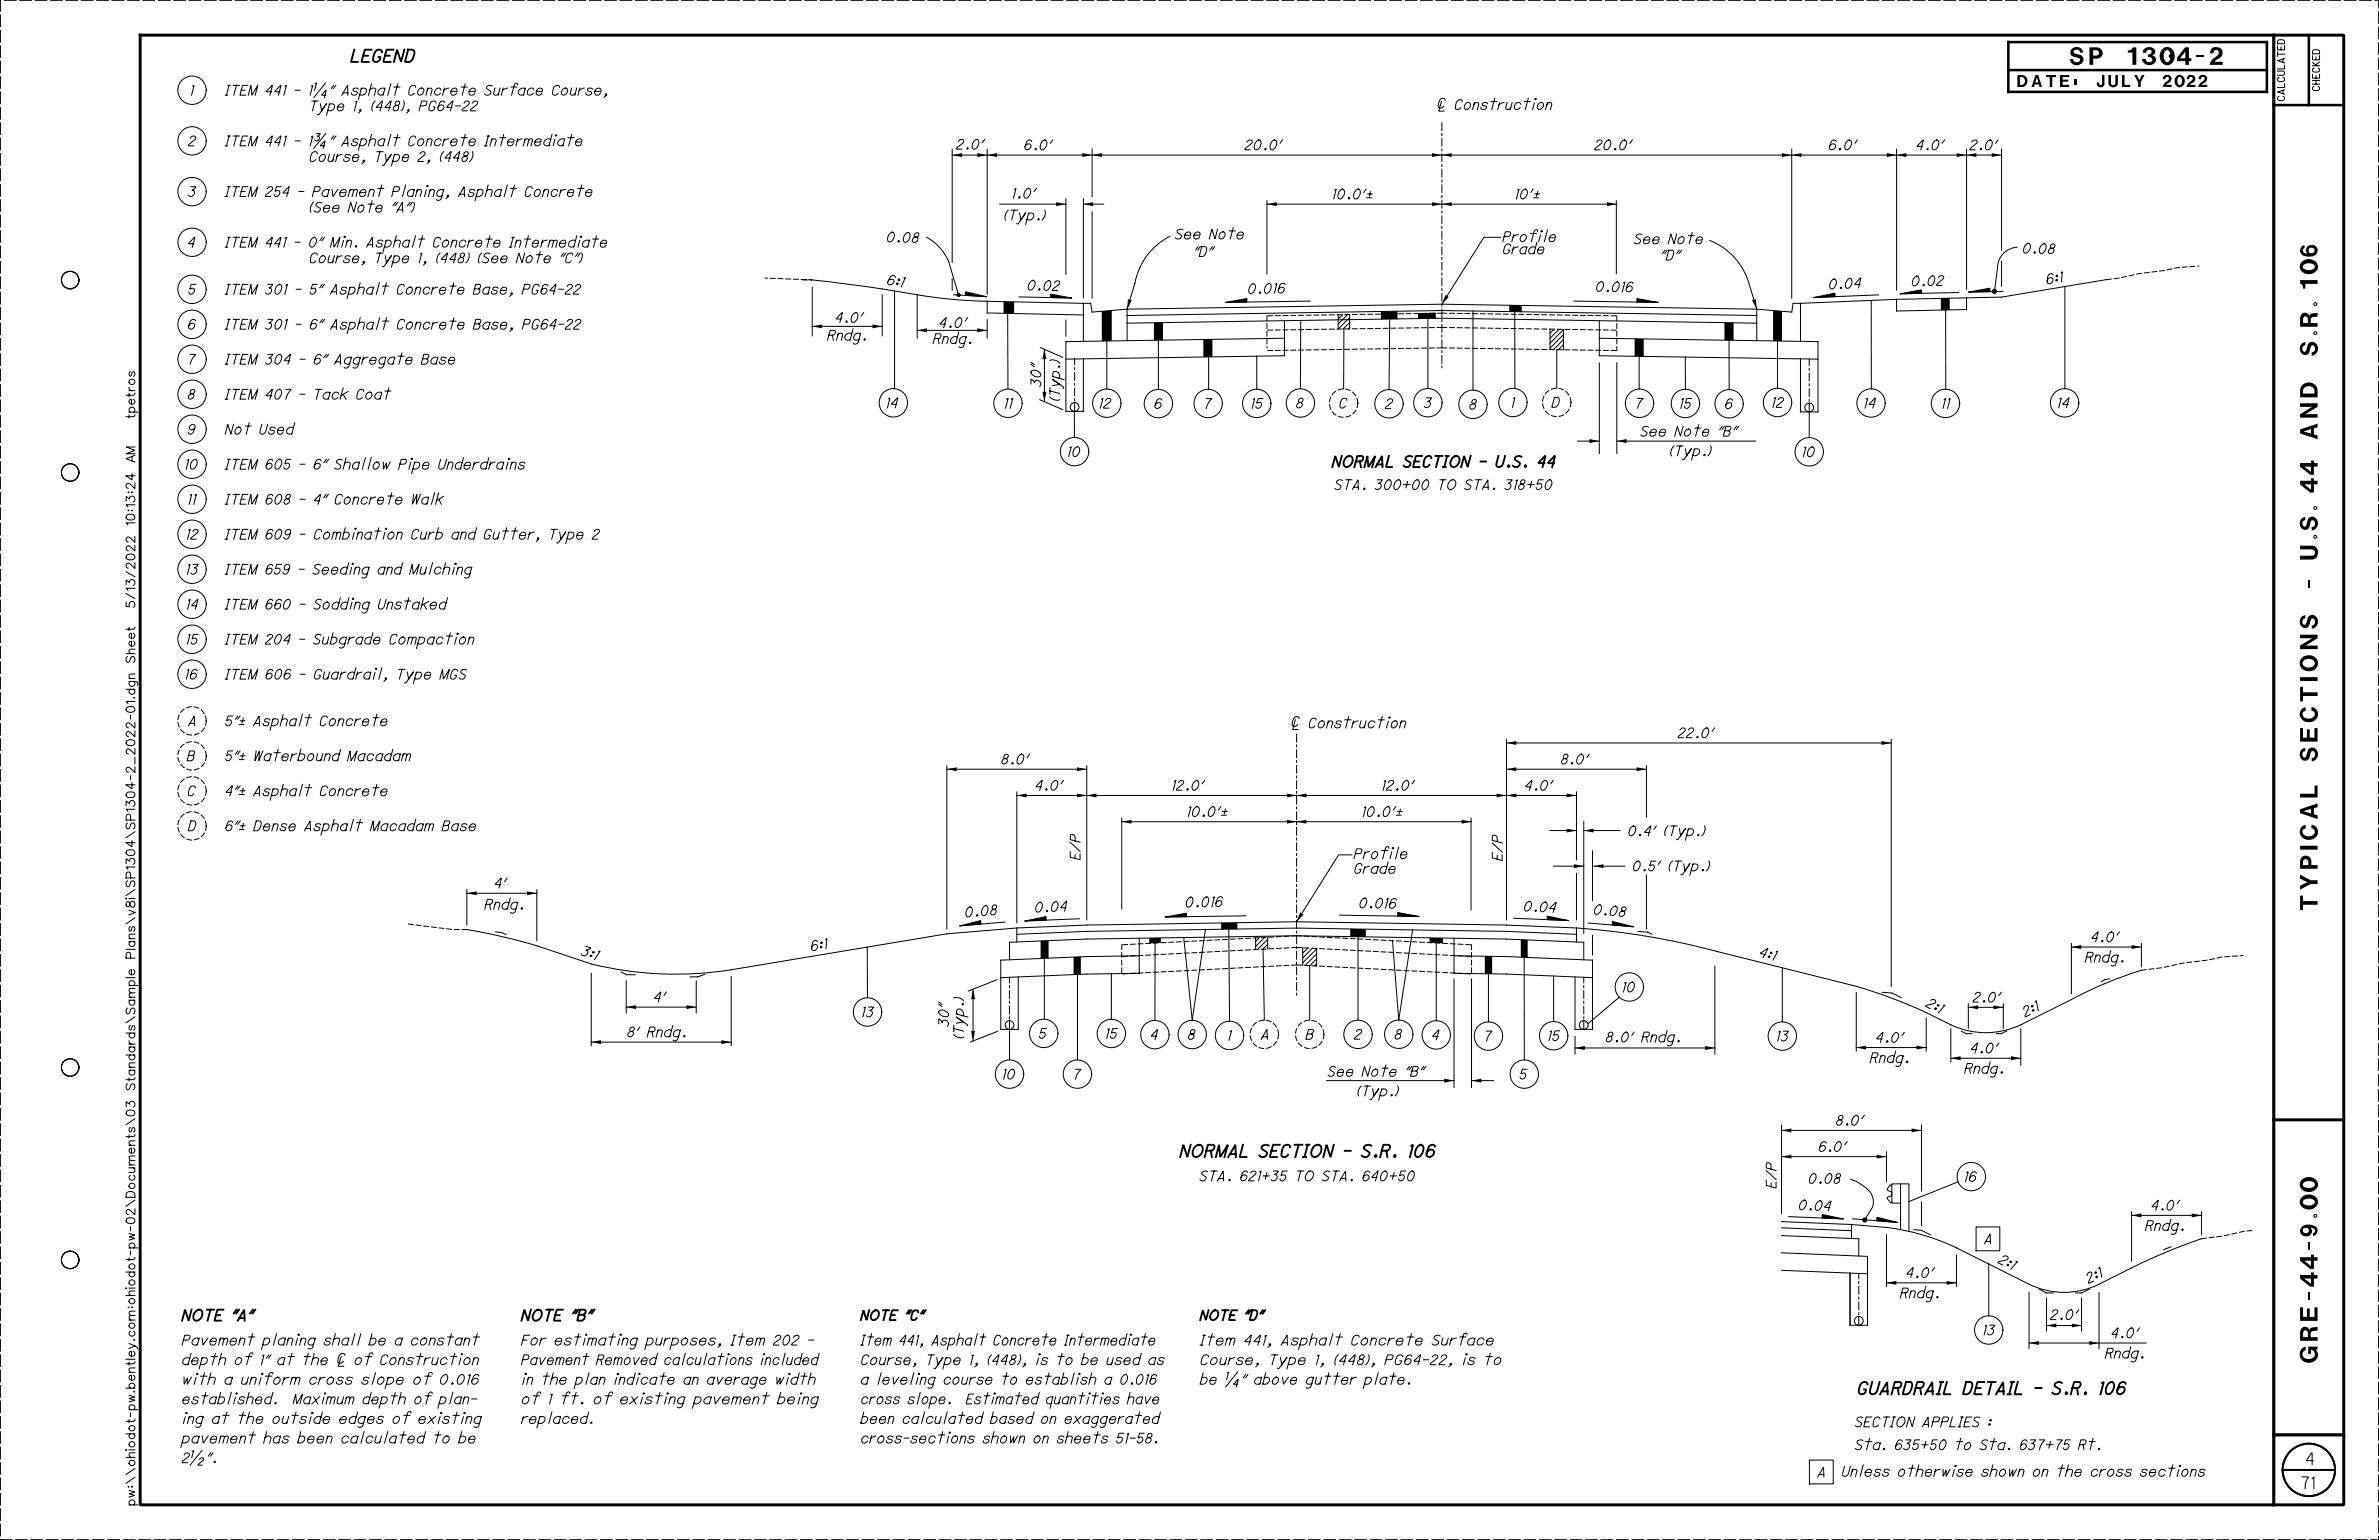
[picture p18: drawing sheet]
<svg xmlns="http://www.w3.org/2000/svg" width="864mm" height="559mm" viewBox="0 0 864 559" stroke-linecap="round" stroke-linejoin="round" font-family="sans-serif">
<defs><g id="words">
<g font-size="6.3">
<text x="751.3" y="23.5">SP 1304-2</text>
<text x="841.3" y="330.2" transform="rotate(-90 841.3 330.2)">TYPICAL SECTIONS - U.S. 44 AND S.R. 106</text>
<text x="841.3" y="502.3" transform="rotate(-90 841.3 502.3)">GRE-44-9.00</text>
</g>
<g font-size="4.4">
<text x="127.4" y="22.5">LEGEND</text>
<text x="428.4" y="419.8">NORMAL SECTION - S.R. 106</text>
<text x="674.4" y="505.9">GUARDRAIL DETAIL - S.R. 106</text>
</g>
<g font-size="4.3">
<text x="732.3" y="31.6">DATE:</text>
<text x="768.4" y="31.6">JULY 2022</text>
</g>
<g font-size="4.2">
<text x="837.3" y="531.5">4</text>
<text x="835.7" y="540.1">71</text>
</g>
<g font-size="4">
<text x="483.7" y="169.5">NORMAL SECTION - U.S. 44</text>
<text x="66.1" y="479.2">NOTE &quot;A&quot;</text>
<text x="189.3" y="479.2">NOTE &quot;B&quot;</text>
</g>
<g font-size="3.6">
<text x="69" y="34.5">1</text>
<text x="81.7" y="34.5">ITEM 441 - 1¼&quot; Asphalt Concrete Surface Course,</text>
<text x="103.8" y="40.2">Type 1, (448), PG64-22</text>
<text x="521.7" y="39.8">| Construction</text>
<text x="68.4" y="52.9">2</text>
<text x="81.7" y="52.9">ITEM 441 - 1¾&quot; Asphalt Concrete Intermediate</text>
<text x="105.2" y="58.6">Course, Type 2, (448)</text>
<text x="347.2" y="54.1">2.0'</text>
<text x="371.8" y="54.4">6.0'</text>
<text x="451.9" y="54.4">20.0'</text>
<text x="578.9" y="54.4">20.0'</text>
<text x="663.8" y="54.4">6.0'</text>
<text x="695.6" y="54.4">4.0'</text>
<text x="715.1" y="54.4">2.0'</text>
<text x="68.3" y="71.3">3</text>
<text x="81.7" y="71.3">ITEM 254 - Pavement Planing, Asphalt Concrete</text>
<text x="367.3" y="71.9">1.0'</text>
<text x="105.2" y="77">(See Note &quot;A&quot;)</text>
<text x="483.6" y="72.2">10.0'`</text>
<text x="549.9" y="72.2">10'`</text>
<text x="364.5" y="79.8">(Typ.)</text>
<text x="68.1" y="89.7">4</text>
<text x="81.7" y="89.7">ITEM 441 - 0&quot; Min. Asphalt Concrete Intermediate</text>
<text x="321.8" y="87.8" transform="rotate(1 321.8 87.8)">0 . 0</text>
<text x="330.9" y="88" transform="rotate(1 330.9 88)">8</text>
<text x="426.6" y="86.7">See Note</text>
<text x="545.5" y="87.7">Profile</text>
<text x="593.2" y="88.5">See Note</text>
<text x="103.6" y="95.4">Course, Type 1, (448) (See Note &quot;C&quot;)</text>
<text x="433.4" y="93.1">&quot;D&quot;</text>
<text x="545.5" y="92.1">Grade</text>
<text x="602.9" y="94.4">&quot;D&quot;</text>
<text x="734.2" y="91.8" transform="rotate(1 734.2 91.8)">0 . 0</text>
<text x="743.3" y="92" transform="rotate(1 743.3 92)">8</text>
<text x="68.4" y="106.7">5</text>
<text x="81.7" y="106.7">ITEM 301 - 5&quot; Asphalt Concrete Base, PG64-22</text>
<text x="321.9" y="103.2" transform="rotate(9 321.9 103.2)">6 : 1</text>
<text x="372.9" y="105.2" transform="rotate(1 372.9 105.2)">0 . 0</text>
<text x="382" y="105.4" transform="rotate(1 382 105.4)">2</text>
<text x="453" y="106.5" transform="rotate(-1 453 106.5)">0 . 0</text>
<text x="462.1" y="106.4" transform="rotate(-1 462.1 106.4)">16</text>
<text x="579.2" y="105.7" transform="rotate(1 579.2 105.7)">0 . 0</text>
<text x="588.4" y="105.9" transform="rotate(1 588.4 105.9)">16</text>
<text x="663.9" y="104.9" transform="rotate(-2 663.9 104.9)">0 . 0</text>
<text x="673" y="104.5" transform="rotate(-2 673 104.5)">4</text>
<text x="693.9" y="103.8" transform="rotate(-1 693.9 103.8)">0 . 0</text>
<text x="703" y="103.6" transform="rotate(-1 703 103.6)">2</text>
<text x="743" y="103.2" transform="rotate(-9 743 103.2)">6 : 1</text>
<text x="68.2" y="119.4">6</text>
<text x="81.7" y="119.4">ITEM 301 - 6&quot; Asphalt Concrete Base, PG64-22</text>
<text x="303.2" y="117">4.0'</text>
<text x="340.9" y="118.8">4.0'</text>
<text x="300.4" y="123.4">Rndg.</text>
<text x="338.7" y="124.7">Rndg.</text>
<text x="68.1" y="132.1">7</text>
<text x="81.7" y="132.1">ITEM 304 - 6&quot; Aggregate Base</text>
<text x="377.8" y="140.3" transform="rotate(-90 377.8 140.3)">30&quot;</text>
<text x="68.1" y="144.8">8</text>
<text x="81.7" y="144.8">ITEM 407 - Tack Coat</text>
<text x="321.6" y="147.9">14</text>
<text x="364.5" y="148.1">11</text>
<text x="384.7" y="145.6" transform="rotate(-90 384.7 145.6)">(Typ.)</text>
<text x="398.9" y="148.1">12</text>
<text x="419" y="148.2">6</text>
<text x="436.9" y="148.2">7</text>
<text x="454" y="148.2">15</text>
<text x="470.5" y="148">8</text>
<text x="486.1" y="148.1">C</text>
<text x="502.9" y="148.3">2</text>
<text x="516.9" y="147.9">3</text>
<text x="533.4" y="148.5">8</text>
<text x="548.5" y="147.8">1</text>
<text x="563.3" y="147.8">D</text>
<text x="593.6" y="148.1">7</text>
<text x="609.6" y="148.2">15</text>
<text x="626.2" y="148.3">6</text>
<text x="643.1" y="147.8">12</text>
<text x="676.5" y="148">14</text>
<text x="704.8" y="148.1">11</text>
<text x="746.8" y="148">14</text>
<text x="68.1" y="157.5">9</text>
<text x="81.7" y="157.5">Not Used</text>
<text x="595.5" y="158.3">See Note &quot;B&quot;</text>
<text x="387.4" y="165.6">10</text>
<text x="606.2" y="165.4">(Typ.)</text>
<text x="654.1" y="165.7">10</text>
<text x="67.1" y="170.2">10</text>
<text x="81.7" y="170.2">ITEM 605 - 6&quot; Shallow Pipe Underdrains</text>
<text x="484.5" y="177.6">STA. 300+00 TO STA. 318+50</text>
<text x="68.1" y="182.9">11</text>
<text x="81.7" y="182.9">ITEM 608 - 4&quot; Concrete Walk</text>
<text x="67.6" y="195.6">12</text>
<text x="81.7" y="195.6">ITEM 609 - Combination Curb and Gutter, Type 2</text>
<text x="67.5" y="208.3">13</text>
<text x="81.7" y="208.3">ITEM 659 - Seeding and Mulching</text>
<text x="67.6" y="221">14</text>
<text x="81.7" y="221">ITEM 660 - Sodding Unstaked</text>
<text x="67.5" y="233.7">15</text>
<text x="81.7" y="233.7">ITEM 204 - Subgrade Compaction</text>
<text x="67.1" y="246.4">16</text>
<text x="81.7" y="246.4">ITEM 606 - Guardrail, Type MGS</text>
<text x="68.4" y="263.4">A</text>
<text x="81.7" y="263.4">5&quot;` Asphalt Concrete</text>
<text x="468.6" y="264.1">| Construction</text>
<text x="609.1" y="267.7">22.0'</text>
<text x="67.9" y="276.1">B</text>
<text x="81.7" y="276.1">5&quot;` Waterbound Macadam</text>
<text x="363.5" y="277.2">8.0'</text>
<text x="566.6" y="277.2">8.0'</text>
<text x="375.7" y="286.7">4.0'</text>
<text x="425.4" y="286.7">12.0'</text>
<text x="501.6" y="286.7">12.0'</text>
<text x="553.5" y="286.7">4.0'</text>
<text x="68.1" y="288.8">C</text>
<text x="81.7" y="288.8">4&quot;` Asphalt Concrete</text>
<text x="430.9" y="296.3">10.0'`</text>
<text x="494.4" y="296.3">10.0'`</text>
<text x="68.3" y="301.5">D</text>
<text x="81.7" y="301.5">6&quot;` Dense Asphalt Macadam Base</text>
<text x="591" y="303.3">0.4' (Typ.)</text>
<text x="392.1" y="312" transform="rotate(-90 392.1 312)">E/P</text>
<text x="491.5" y="311.6">Profile</text>
<text x="491.5" y="316.9">Grade</text>
<text x="545.3" y="312.2" transform="rotate(-90 545.3 312.2)">E/P</text>
<text x="592.6" y="316">0.5' (Typ.)</text>
<text x="179.4" y="322.2">4'</text>
<text x="176" y="329.9">Rndg.</text>
<text x="430.3" y="329.1" transform="rotate(-1 430.3 329.1)">0 . 0</text>
<text x="439.4" y="329" transform="rotate(-1 439.4 329)">16</text>
<text x="493.3" y="329.4" transform="rotate(1 493.3 329.4)">0 . 0</text>
<text x="502.4" y="329.5" transform="rotate(1 502.4 329.5)">16</text>
<text x="350.4" y="332.8" transform="rotate(-5 350.4 332.8)">0 . 0</text>
<text x="359.4" y="332.1" transform="rotate(-5 359.4 332.1)">8</text>
<text x="375.7" y="331" transform="rotate(-2 375.7 331)">0 . 0</text>
<text x="384.8" y="330.7" transform="rotate(-2 384.8 330.7)">4</text>
<text x="553" y="330.6" transform="rotate(2 553 330.6)">0 . 0</text>
<text x="562.1" y="330.9" transform="rotate(2 562.1 330.9)">4</text>
<text x="578.4" y="331.7" transform="rotate(5 578.4 331.7)">0 . 0</text>
<text x="587.5" y="332.4" transform="rotate(5 587.5 332.4)">8</text>
<text x="759" y="341.7">4.0'</text>
<text x="210.7" y="346.5" transform="rotate(18 210.7 346.5)">3 : 1</text>
<text x="294.5" y="345.1" transform="rotate(-9 294.5 345.1)">6 : 1</text>
<text x="638.4" y="347.1" transform="rotate(14 638.4 347.1)">4 : 1</text>
<text x="757" y="349.1">Rndg.</text>
<text x="588.8" y="359.9">10</text>
<text x="237.3" y="363.5">4'</text>
<text x="699" y="365.1" transform="rotate(27 699 365.1)">2 : 1</text>
<text x="716.2" y="363.6">2.0'</text>
<text x="312.7" y="369">13</text>
<text x="735.2" y="369" transform="rotate(-27 735.2 369)">2 : 1</text>
<text x="227.7" y="376.2">8' Rndg.</text>
<text x="344.3" y="372.4" transform="rotate(-90 344.3 372.4)">30&quot;</text>
<text x="349.8" y="376.9" transform="rotate(-90 349.8 376.9)">(Typ.)</text>
<text x="377.1" y="376.8">5</text>
<text x="401.2" y="376.8">15</text>
<text x="417.6" y="377.2">4</text>
<text x="431.2" y="377.2">8</text>
<text x="445.6" y="377.5">1</text>
<text x="457.8" y="377.1">A</text>
<text x="474" y="377.1">B</text>
<text x="491.6" y="377.1">2</text>
<text x="506.2" y="377.1">8</text>
<text x="519.8" y="377.3">4</text>
<text x="538.7" y="377.7">7</text>
<text x="561.8" y="377.6">15</text>
<text x="644.8" y="377.7">13</text>
<text x="582.9" y="378.1">8.0' Rndg.</text>
<text x="681" y="378.2">4.0'</text>
<text x="715.3" y="382.1">4.0'</text>
<text x="678.9" y="385.6">Rndg.</text>
<text x="713.2" y="389.4">Rndg.</text>
<text x="363.8" y="391.5">10</text>
<text x="389.5" y="391.5">7</text>
<text x="482" y="390.5">See Note &quot;B&quot;</text>
<text x="551.6" y="391.5">5</text>
<text x="492.6" y="397.7">(Typ.)</text>
<text x="666.5" y="408.3">8.0'</text>
<text x="660.2" y="417.8">6.0'</text>
<text x="435.5" y="428.5">STA. 621+35 TO STA. 640+50</text>
<text x="644.7" y="431.1" transform="rotate(-90 644.7 431.1)">E/P</text>
<text x="656.4" y="429.4">0.08</text>
<text x="713" y="428.7">16</text>
<text x="652.8" y="438.9" transform="rotate(2 652.8 438.9)">0 . 0</text>
<text x="662" y="439.3" transform="rotate(2 662 439.3)">4</text>
<text x="780.9" y="439.1">4.0'</text>
<text x="778.8" y="446.5">Rndg.</text>
<text x="720.4" y="451.3">A</text>
<text x="725.2" y="458.2" transform="rotate(27 725.2 458.2)">2 : 1</text>
<text x="691.9" y="463.6">4.0'</text>
<text x="758.2" y="465.7" transform="rotate(-27 758.2 465.7)">2 : 1</text>
<text x="689.8" y="470.9">Rndg.</text>
<text x="312.5" y="479">NOTE &quot;C&quot;</text>
<text x="435.7" y="479">NOTE &quot;D&quot;</text>
<text x="744.3" y="478.8">2.0'</text>
<text x="719.7" y="484.4">13</text>
<text x="766.3" y="485.4">4.0'</text>
<text x="66.1" y="488.1">Pavement planing shall be a constant</text>
<text x="189.3" y="488.1">For estimating purposes, Item 202 -</text>
<text x="312.5" y="488.1">Item 441, Asphalt Concrete Intermediate</text>
<text x="435.7" y="488.1">Item 441, Asphalt Concrete Surface</text>
<text x="66.1" y="495.2">depth of 1&quot; at the | of Construction</text>
<text x="189.3" y="495.2">Pavement Removed calculations included</text>
<text x="312.5" y="495.2">Course, Type 1, (448), is to be used as</text>
<text x="435.7" y="495.2">Course, Type 1, (448), PG64-22, is to</text>
<text x="764.2" y="492.8">Rndg.</text>
<text x="66.1" y="502.3">with a uniform cross slope of 0.016</text>
<text x="189.3" y="502.3">in the plan indicate an average width</text>
<text x="312.5" y="502.3">a leveling course to establish a 0.016</text>
<text x="435.7" y="502.3">be ¼&quot; above gutter plate.</text>
<text x="103" y="509.4">Maximum depth of plan-</text>
<text x="189.3" y="509.4">of 1 ft. of existing pavement being</text>
<text x="312.5" y="509.4">cross slope.</text>
<text x="349" y="509.4">Estimated quantities have</text>
<text x="66.1" y="516.5">ing at the outside edges of existing</text>
<text x="189.3" y="516.5">replaced.</text>
<text x="312.5" y="516.5">been calculated based on exaggerated</text>
<text x="673.4" y="517.7">SECTION APPLIES :</text>
<text x="66.1" y="523.6">pavement has been calculated to be</text>
<text x="312.5" y="523.6">cross-sections shown on sheets 51-58.</text>
<text x="673.4" y="526">Sta. 635+50 to Sta. 637+75 Rt.</text>
<text x="66.1" y="530.7">2½&quot;.</text>
<text x="659.9" y="535.9">A</text>
<text x="667.9" y="535.7">Unless otherwise shown on the cross sections</text>
</g>
<g font-size="3.2">
<text x="49" y="150.6" transform="rotate(-90 49 150.6)">tpetros</text>
<text x="49" y="217.2" transform="rotate(-90 49 217.2)">5/13/2022 10:13:24 AM</text>
<text x="49" y="546.1" transform="rotate(-90 49 546.1)">pw:\\ohiodot-pw.bentley.com:ohiodot-pw-02\Documents\03 Standards\Sample Plans\v8i\SP1304\SP1304-2_2022-01.dgn Sheet</text>
</g>
<g font-size="2.5">
<text x="842" y="32.9" transform="rotate(-90 842 32.9)">CHECKED</text>
<text x="829.3" y="36.5" transform="rotate(-90 829.3 36.5)">CALCULATED</text>
</g>
</g></defs>
<g fill="none" stroke="#000" stroke-width=".36">
<path d="M114.4 30.4l.5-.3-.7 2.6M118.1 34.5h-1.4l1.7-1.7-.7 2.7M118.2 30.1l-4.3 5.3M134.3 32.6a1.22 1.22 0 0 1 2.1 0l-.5 1.9M134.9 30.4l-1.1 4.1M141.9 30.4l-1.1 4.1M143 31.6h2.2M144.4 30.4l-1.1 4.1M167.5 31.6h2.1M168.9 30.4l-1.1 4.1M185.5 31.6h2.1M187.9 30.8a.65 .65 0 0 0-.7-.6 .65 .65 0 0 0-.5 .8l-1 3.5"/>
<path d="M523.2 36.8l-.9 3.5h1.9M524.6 36.4a.9 .9 0 0 0-.7-.8 .9 .9 0 0 0-.9 .3 3.1 3.1 0 0 0-.7 3.1l.9 .2 .9-.6M541.3 36.8h2.1M542.6 35.7l-1.1 4.1M553.4 36.8h2.1M554.8 35.7l-1.1 4.1M557 37.4l-.7 2.4M114.9 48.5h1.4l-1.1 1a.87 .87 0 0 1 .7 1.1 .87 .87 0 0 1-1.3 .5l-.3-.3M117.7 52.9h-1.4l1.7-1.7-.7 2.6M118.3 48.5l-4.4 5.3M134.3 51a1.22 1.22 0 0 1 2.1 0l-.5 1.9M134.9 48.8l-1.1 4.1"/>
<path d="M141.9 48.8l-1.1 4.1M143 50h2.2M144.4 48.8l-1.1 4.1M167.5 50h2.1M168.9 48.8l-1.1 4.1M181.5 50h2.1M182.8 48.8l-1 4.1M199.9 50.7a1.47 1.47 0 0 0-2 .1 1.47 1.47 0 0 0-.1 1.9l.7 .2 .9-.3M200.4 48.8l-1.1 4.1M201.4 50.5l-.6 2.4M206.2 50h2.1M207.5 48.8l-1.1 4.1"/>
<path d="M345.7 56.3h380.9M345.7 54.1v41.1M358.4 54.1v52.7M396.5 54.1v17.2M650.4 54.1v54.1M688.5 54.1v51.1M713.9 54.1v50.9M726.6 54.1v36.7M133.7 74h2.1M135.1 72.9l-1.1 4.1M137.2 68.4h2.1M138.6 67.2l-1.1 4.1"/>
<path d="M147.2 67.1l-1.1 4.2M154.7 68.9l-.6 2.4M176.6 69.4a1.2 1.2 0 0 1 2.1 0l-.5 1.9M177.2 67.2l-1.1 4.1M184.2 67.1l-1.1 4.2M185.3 68.4h2.2M186.7 67.2l-1.1 4.1M209.8 68.4h2.1M211.2 67.2l-1.1 4.1M362.9 74.1h24M386.9 72.1v27.5M393.3 74.1h7.3"/>
<path d="M393.3 72.1v36M396.5 76.9v31.3M459.9 72.8v26.6M459.9 74.1h127M586.7 72.8v26.5M124.7 87.3l-.7 2.4M143.3 87.7l.1-.1a1.14 1.14 0 0 1 2 .1l-.5 2M143.9 85.6l-1.1 4.1M150.8 85.5l-1.1 4.2M152 86.7h2.1M153.4 85.6l-1.1 4.1M176.5 86.7h2.1"/>
<path d="M177.9 85.6l-1.1 4.1M190.5 86.7h2.1M191.8 85.6l-1.1 4.1M194.7 92.4h2.2M196.1 91.3l-1.1 4.1M208.9 87.5a1.43 1.43 0 0 0-2.1 .1 1.43 1.43 0 0 0 .2 2l1.4-.2M209.4 85.6l-1.1 4.1M210.4 87.3l-.6 2.4M215.2 86.7h2.1M216.5 85.6l-1.1 4.1M336.4 86.1a17.9 17.9 0 0 1 8 8.9l3.6 12M424.6 85.8a24 24 0 0 0-12.6 17l-2.8 9.4"/>
<path d="M446.3 83.8h2.1M447.7 82.6l-1.1 4.1M544.8 86.1h-6.1l-15.3 24.3M555.6 84.7h2.1M557.4 89.9a1.43 1.43 0 0 0-2 .2 1.43 1.43 0 0 0 .2 2l1.3-.3M557.9 88l-1.1 4.1M558.1 83.9a.65 .65 0 0 0-.7-.6 .65 .65 0 0 0-.5 .8l-1 3.6M559.2 85.3l-.6 2.4M561.7 83.5l-1.1 4.2M612.9 85.5h2.1M614.3 84.4l-1.1 4M620.7 87.3a24 24 0 0 1 14.4 16.3l2.6 8.6"/>
<path d="M726.6 94.8v9.1M732.3 89.7a7.6 7.6 0 0 0-7.2 7.6l-1.1 8.4M130.1 104.8a1.2 1.2 0 0 1 2.2 0l-.5 2M130.2 117.5a1.22 1.22 0 0 1 2.1 0l-.5 2M130.7 102.6l-1.1 4.2M130.8 115.3l-1.1 4.2M137.7 102.6l-1.1 4.2M137.8 115.3l-1.1 4.2M138.9 103.8h2.1M139 116.5h2.1M140.3 102.7l-1.1 4.1M140.3 115.4l-1.1 4.1"/>
<path d="M163.3 103.8h2.2M163.4 116.5h2.1M164.7 102.7l-1.1 4.1M164.8 115.4l-1.1 4.1M294.9 101.6l20.6 2.5 17.5 2.9M294.9 104.2v17.6M294.9 118.4h25.4M309.7 119.3l-1.1 4.1M320.3 106.9v14.9M324.7 105.6v35.4M333 107a170 170 0 0 0 25.4 2.3M333 107v15.7"/>
<path d="M333 119.9h25.3M345.7 101.1v4.2M346.1 107l11.9 .6M350.5 105.9l7.5 1.7-7.6-.4zM358.4 109.3v4.3l34.9 .7M358.4 116v6.7M358.4 109.3l34.9 .8M365.8 113.7l.1 27.5M369.9 107.7l19 .4M381.3 106.7l7.6 1.4-7.6-.1zM386.9 116.2v5.8M393.3 110.1v13.8"/>
<path d="M393.3 110.1h2.6l.6 3.1 12.7-1M409.2 114.5l114.2-1.8 114.3 1.8M409.2 117.3l114.2-1.8 114.3 1.8M409.2 112.2v11.4M445 109.7l7.6-1.4v1.3zM466.3 116.4v12.7l-79.4 1.2M472.2 116.3l-.1 24.8M475.6 109.3l-30.6 .4M485.8 114.2v5.2M487.4 114.2l-1.6 1.6M487.9 119.4l-.1 21.7M489.2 114.2l-3.4 3.4"/>
<path d="M489.9 117l-2.3 2.4M489.9 115.2l-4.1 4.2M489.9 118.8l-.5 .5M489.9 114.2v5.1M501.5 113v2.8M504.5 113.9l-.3 27.5M507.1 112.9v2.8M518.3 115.6v25.4M521 115.5v-1.8l-6.1 .1v1.8M523.4 110.4l114.3 1.8M523.4 110.4l-114.2 1.8M534.7 112.9v28.7"/>
<path d="M548.1 110.8v2.3M549.9 113.1v27.8M552.2 110.8v2.3M562.7 119.4v7.4M564.2 119.5l-1.5 1.4M565.9 119.5l-3.2 3.2M567.5 119.5v7.4M567.5 119.7l-4.8 4.8M571.4 109.3l30.4 .4M580.6 116.4v12.7l79.3 1.2M594.2 108.3l7.6 1.4-7.6-.1zM637.7 112.2v11.4"/>
<path d="M653.6 110.1h-2.7l-.5 3.1-12.7-1M653.6 110.1v13.8M658.5 107.9l7.6-1.5 .1 1.2zM679.3 109v32.1M681.9 107l-23.4 .9M688.5 108.6l-34.9 1.5M689.9 106.6l7.5-1.4 .1 1.2zM706.3 112.5v28.7M711 106.2l-21.1 .4M713.9 108.1v4.2l-25.4 .6v-4.3M714.8 106l7.5-1.4 .1 1.2zM727.1 105.7l-12.3 .3"/>
<path d="M749.6 104v37M764.7 101.5l-38.1 6.3-38.1 .8M144.5 129.2h2.1M145.9 128.1l-1.1 4.1M309.2 121.2a1.43 1.43 0 0 0-2.1 .2 1.43 1.43 0 0 0 .2 2l1.3-.3M347.5 122.4a1.41 1.41 0 0 0-2 .2 1.41 1.41 0 0 0 .2 2l1.3-.2M348 120.5l-1.1 4.2M377.6 126.1l8.2 3.5M379.1 126.7v19M401.8 123.7v17.4M420.5 123.4v17.9M438.7 129.5v11.8"/>
<path d="M456.2 129.2v12M466.3 122.7l-79.4 1.3v25.3h6.4v-19.1M565.1 126.9v14M567.5 125.1l-1.8 1.8M567.5 126.9h.1M567.5 123.3l-3.5 3.6M567.5 121.5l-4.8 4.8M580.6 122.7l79.3 1.3v25.5h-6.3v-19.3M580.6 131.7v32.8M586.9 131.7v32.8M595 129.3v11.9M611.8 129.6v11.7"/>
<path d="M627.7 123.5v17.9M645.3 123.7v17.2M46.8 142.8v1.1M46.8 150.6v1M49 150.4l-.2 .6-.4 .2h-2.6M49 142.6l-.2 .7-.4 .1h-2.6M89.1 154.6h2.1M90.5 153.5l-1.1 4.1M106.5 155.3a1.46 1.46 0 0 0-2 .1 1.46 1.46 0 0 0 0 2l.6 .2 .9-.4M107 153.4l-1.1 4.2M124.6 140.8l-1.1 4.1M124.6 143.1l1 1.8"/>
<path d="M126.4 142l-2.6 1.5M139.8 141.9h2.1M141.1 140.8l-1 4.1M377.4 145l8.4 3.7M390 149.3v9.4M615.3 155.3h2.1M616.6 154.2l-1.1 4.1M656.8 149.5v9.3M125.1 168.3a1.2 1.2 0 0 1 2.1 0l-.5 2M125.6 166.1l-1.1 4.2M132.6 166.1l-1.1 4.2M134.8 166.1l-1.2 4.2"/>
<path d="M140.8 180h2.1M142.2 178.9l-1.1 4.1M149.1 167.8l-.7 2.5M157.8 178.8l-1.2 4.2M159.2 178.9l-1.1 4.1M167.7 168a1.43 1.43 0 0 0-2 .2 1.43 1.43 0 0 0 .2 2l1.4-.3M168.2 166.1l-1.1 4.2M177 168a1.47 1.47 0 0 0-2 .1 1.47 1.47 0 0 0-.1 2l.6 .2 1-.4M177.4 166.1l-1 4.2M184.4 167.8l-.6 2.5M572.7 160.1h7.9M586.9 160.1h50.4"/>
<path d="M124.8 193.4a1.17 1.17 0 0 1 1.9 .1 1.17 1.17 0 0 1-.6 1.8l-1 .4-.7-.3M125.3 191.5l-1.1 4.2M128.6 193.2l-.6 2.5M136.1 192.7h2.2M137.5 191.6l-1.1 4.1M139.7 193.2l-.6 2.5M158.6 193.4a1.16 1.16 0 0 1 1.9 .1 1.16 1.16 0 0 1-.6 1.8l-1 .4-.8-.3M159.1 191.5l-1.1 4.2M159.2 181.2l1 1.8M161 180.1l-2.5 1.5M172.5 193.4a1.48 1.48 0 0 0-1.9 .1 1.48 1.48 0 0 0-.1 2l.6 .2 .9-.4M173 191.5l-1.1 4.2"/>
<path d="M182.5 192.7h2.2M183.9 191.6l-1.1 4.1M185.8 192.7h2.1M187.1 191.6l-1 4.1M45.8 218.5v1.5l1.4 .2a1.12 1.12 0 0 1-.1-1.7 1.12 1.12 0 0 1 1.7 .2 1.12 1.12 0 0 1-.4 1.6M123 218.8a1.42 1.42 0 0 0-2 .2 1.42 1.42 0 0 0 .2 2l1.3-.3M123.5 216.9l-1.1 4.1M126.1 206.1a1.47 1.47 0 0 0-2 .1 1.47 1.47 0 0 0-.1 2l.7 .2 .9-.4M126.2 218.8a1.48 1.48 0 0 0-1.9 .1 1.48 1.48 0 0 0-.2 2l1 .1 .6-.3M126.6 204.2l-1.1 4.2M126.7 216.9l-1.1 4.1M127.6 205.9l-.6 2.5"/>
<path d="M127.8 218.6l-.7 2.4M145.7 206.1a1.48 1.48 0 0 0-1.9 .1 1.48 1.48 0 0 0-.1 2l.6 .2 .9-.4M146.2 204.2l-1.1 4.2M147 218.1h2.2M148.4 217l-1.1 4M153.8 219.3l1 1.7M153.8 217l-1.1 4M155.5 218.2l-2.5 1.5M157 204.2l-1.1 4.2M161.1 206.4a1.2 1.2 0 0 1 2.2 0l-.5 2M161.7 204.2l-1 4.2M161.9 218.8a1.42 1.42 0 0 0-2 .2 1.42 1.42 0 0 0 .2 2l1.3-.3"/>
<path d="M162.5 216.9l-1.1 4.1M164.9 205.9l-.6 2.5M120.4 231.5a1.17 1.17 0 0 1 1.8 .1 1.17 1.17 0 0 1-.5 1.8l-1.1 .3-.7-.3M120.9 229.6l-1.1 4.1M134.9 231.5a1.43 1.43 0 0 0-2 .2 1.43 1.43 0 0 0 .1 2l1.4-.3M135.4 229.6l-1.1 4.1M162.1 230.8h2.1M163.5 229.7l-1.1 4M165.7 231.3l-.7 2.4M102.8 259.3l-1.1 4M109.8 259.2l-1.1 4.1M112.3 259.3l-1.1 4"/>
<path d="M128.7 244.2a1.43 1.43 0 0 0-2 .1 1.43 1.43 0 0 0 .2 2.1l1.3-.3M129.2 242.3l-1.1 4.1M136.1 244l-.6 2.4M136.8 259.3l-1.1 4M138.6 242.3l-1.1 4.1M99.6 273.1h2.1M101 272l-1.1 4M102.2 261.4a1.17 1.17 0 0 1 1.1-.6 1.17 1.17 0 0 1 1 .6l-.5 1.9M108.7 273.8a1.17 1.17 0 0 1 1.8 .1 1.17 1.17 0 0 1-.5 1.8l-1.1 .3-.7-.2M109.2 272l-1.1 4M110.9 260.4h2.2M123.2 273.8a1.43 1.43 0 0 0-2.1 .2 1.43 1.43 0 0 0 .2 2l1.3-.2"/>
<path d="M123.6 272l-1 4M135.4 260.4h2.1M142.1 273.8a1.43 1.43 0 0 0-2 .2 1.43 1.43 0 0 0 .2 2l1.3-.2M142.6 272l-1.1 4M343.7 277.8v59.3M343.7 279.1h50.8M394.5 277.8v56M470.2 261.2l-.9 3.5h1.9M471.6 260.7a.9 .9 0 0 0-.7-.8 .9 .9 0 0 0-1 .4 3.1 3.1 0 0 0-.7 3.1l1.1 .2 .7-.7M488.2 261.2h2.2M489.6 260l-1.1 4.1M500.4 261.2h2.1"/>
<path d="M501.8 260l-1.1 4.1M503.9 261.7l-.6 2.4M546.9 268.3v65.5M546.9 279.1h50.8M546.9 269.6h139.6M597.7 277.8v18.7M686.5 268.3v89.6M102.2 286.8l.2-.2a1.14 1.14 0 0 1 2 .2l-.5 1.9M102.8 284.7l-1.1 4M109.8 284.6l-1.1 4.1M111 285.8h2.1M112.4 284.7l-1.1 4"/>
<path d="M120.7 299.5l.2-.2a1.17 1.17 0 0 1 1.9 .2l-.5 1.9M121.3 297.3l-1.1 4.1M128.3 297.3l-1.1 4.1M129.5 298.5h2.1M130.8 297.4l-1 4M135.4 285.8h2.2M136.8 284.7l-1.1 4M150.4 299.2a1.43 1.43 0 0 0-2 .2 1.43 1.43 0 0 0 .2 2l1.3-.3M150.9 297.3l-1.1 4.1M369.1 287.4v47.4M369.1 288.6h203.2M407.2 296.9v32.9"/>
<path d="M407.2 298.2h127M534 296.9v33.3M572.3 287.4v24.6M574.9 298.1v40.6M490.7 310.2h-4.8l-15.2 24.3M501.6 308.6h2.2M503.4 314.6a1.47 1.47 0 0 0-1.9 .2 1.47 1.47 0 0 0-.1 1.9l.6 .2 .9-.3M503.9 312.8l-1.1 4.1M504.2 307.8a.65 .65 0 0 0-.8-.6 .65 .65 0 0 0-.5 .8l-1 3.6M505.2 309.1l-.6 2.5M507.7 307.4l-1.1 4.2M562.6 301.4h9.7"/>
<path d="M564 314.3h10.9M572.3 316.9v16.9M574.9 301.4h13.1M578.1 308.7v18M578.5 314.3h11.3M597.7 317.5v19.4M45.6 326h.3zM46.8 326h2.2M169.5 322.9v12.8M169.5 324.1h25.4M179.8 338.1l2.3 .2 1.5 .8M184.7 327.7a1.42 1.42 0 0 0-2 .2 1.42 1.42 0 0 0 .2 2l1.3-.3"/>
<path d="M185.2 325.8l-1.1 4.1M194.9 322.9v18.4M348.5 336l7.5-2 .1 1.3zM364.8 334.6l-16.3 1.4M369.1 336.7l-25.4 2.1-78.3 13.1a128.4 128.4 0 0 1-50.8-2.1l-19.7-6.6a215.5 215.5 0 0 0-25.4-5.9M369.1 336.7v5.1M369.1 339l25.4-1 76.2-1.2 76.2 1.2 25.4 1M372.1 334.2l7.6-1.6 .1 1.3zM391.9 333.4l-19.8 .8M423.1 332.7l7.6-1.3v1.2zM437.6 337.3l-4.8 32.9-3.1-30M443.5 334.9v2.3"/>
<path d="M446.1 336.1l.2 34.5M449 334.8v2.3M452.2 332.3l-29.1 .4M470.7 334.5l76.2 1.2 25.4 1M470.7 334.5l-76.2 1.2-25.4 1M486.3 332.1l28.7 .4M493 339.9v30.3M507.4 331.1l7.6 1.4-7.6-.1zM512.8 337.3l-5 32.8-2.3-28.8M549.5 333.2l19.7 .8M561.7 332.4l7.5 1.6-7.6-.3zM572.3 336.7a269.5 269.5 0 0 1 50.8 8.5l50.7 12.7a180.3 180.3 0 0 1 25.4 9.5l9 4.5a29.7 29.7 0 0 0 25.4 0l18.3-9.2a141.6 141.6 0 0 1 25.4-10.6"/>
<path d="M572.3 336.7v5.1M576.5 334.9l16.3 1.4M578.1 339.4v7.1M585.4 334.4l7.4 1.9-7.5-.7zM594.6 338l3.5 .2 1.5 .8M214.6 353.1v26.3M225.5 352.7l2 1h3.1M227.3 355.9v11.7M252.7 355.9v11.7M255.8 353.6l-2.6 .9h-2.7M265.4 354.3v25.1M314.8 343.7l.1 18.4"/>
<path d="M353.2 359v18.7M361.9 355.5l-10.4 4.1M366.5 348.3v-6.4l28-1.2 76.2-1.2 76.2 1.2 28 1.2v6.4M379.1 347.8v22M391.1 353.7v30.9M403.4 353.3v16.6M413.6 346.8l-19.1 .3-31.2 1.3v25.1h6.3v-19M413.6 340.5v12.7l-19.1 .2-31.2 1.4M419.3 342.2l-.1 28.1M455.8 340.3v4.3M457.2 340.3l-1.4 1.3M458.5 344.4l.5 25.8"/>
<path d="M459.1 340.1l-3.3 3.3M460.2 340.9l-3.7 3.6M460.2 342.7l-1.8 1.7M460.2 340.1v4.2M472.9 343.9v6.4M473 343.9l-.1 .1M474.7 344l-1.8 1.8M475.4 350.4v19.8M476.4 344.1l-3.5 3.5M477.9 349.7l-.7 .8M477.9 346.1l-4.1 4.2M477.9 344.3l-5 5.1"/>
<path d="M477.9 347.9l-2.4 2.5M477.9 344.2v6.3M521.4 342.2v28.2M527.8 346.8l19.1 .3 31.2 1.3v25.1h-6.4v-19M527.8 340.5v12.7l19.1 .2 31.2 1.4M527.8 355.2v39.4M534.2 355.2v39.4M540.3 353.3v17.5M553.3 347.4v37.2M564 354.2v16.5M622.5 350.6v31.9M647 351.2v19.6"/>
<path d="M751.9 343.6h25.4M751.9 342.4v18.1M765.7 346.9a1.48 1.48 0 0 0-1.9 .1 1.48 1.48 0 0 0-.1 1.9l.6 .2 .9-.3M765.7 355.2l-1.6 .2-1.3 .8M766.2 345l-1.1 4.1M777.3 342.4v8.4M214.6 378.1h50.8M227.3 365.4h25.4M243.7 374a1.43 1.43 0 0 0-2 .1 1.43 1.43 0 0 0 .2 2.1l1.3-.3M244.2 372.1l-1.1 4.1M362.1 374.2l-9.9 3.9M366.5 373.5v11.1"/>
<path d="M571.7 376.1v6.4M587.8 361.8l-11.4 9.7M604.7 375.8a1.43 1.43 0 0 0-2.1 .2 1.43 1.43 0 0 0 .2 2l1.3-.2M605.2 373.9l-1.1 4.2M673.8 360.2v21.2M683.2 360l3.6 .3 3.4 1.7M699.2 369.5v11.9M708.2 373.3v12M712 374.2l1.8 .9h2M714.5 365.5h12.7M714.5 364.2v8.9M727.2 364.2v8.9"/>
<path d="M728.5 374.1l-2 1h-1.8M733.6 373.3v13.2M481.6 392.1h46.2M501.7 387.6h2.2M503.1 386.5l-1.1 4M534.2 392.1h8M571.7 380.3h50.8M673.8 380.1h25.4M687.6 383.3a1.47 1.47 0 0 0-1.9 .2 1.47 1.47 0 0 0-.1 1.9l.6 .2 .9-.3M688.1 381.5l-1.1 4.1M708.2 384h25.4M721.9 387.2a1.42 1.42 0 0 0-2 .2 1.42 1.42 0 0 0 .2 2l1.3-.3"/>
<path d="M722.5 385.3l-1.1 4.1M646.7 408.2v32.1M646.7 419.7h38.1M646.7 410.2h50.8M684.8 417.9v10.9M697.5 408.2v24M671.8 427.9a15.6 15.6 0 0 1 7.7 5.7 5.9 5.9 0 0 1-1.1 6.7l-1.5 2.3M686.8 429.9l-.6 .1-1.1 1.4 .1 .5 1.5 .8-.1 1.1-1.2 .5-.3 .6 1.1 1.4 .6 .1M689.9 429.6h-3.1v7h3.1M697.5 436.2v8.4M710.8 428.8l-17.8 7.2M773.8 439.7v17.9"/>
<path d="M799.2 439.7v8.3M646.7 443.3l25.4 1M646.7 445.5l25.4 1.1M646.7 448.3l28.1 1.2v6.3M646.7 454.6l31.2 1.3v25h-6.3v-18.9M649.3 441.5l19.7 .8M661.5 440.7l7.5 1.6-7.6-.3zM672.1 444.3l12.7 1.1a81.9 81.9 0 0 1 25.4 7.4l26.4 13.2a28.7 28.7 0 0 0 25.4 0l11.8-5.9a207.4 207.4 0 0 1 25.4-10.6M672.1 444.3v5.1M672.5 442.2l16.3 1.4M681.4 441.7l7.4 1.9-7.6-.7zM684.8 448v18.8"/>
<path d="M689.9 446.2v-16.6h3.1v17.2M694.7 446.2l2.8 .2 3.3 1.7M710.2 455.5v11.3M717.3 445.2h8.6v8.6h-8.6zM721.9 458.6v18.8M773.8 441h25.4M787.5 444.3a1.42 1.42 0 0 0-2 .1 1.42 1.42 0 0 0 .2 2l1.3-.2M788.1 442.4l-1.1 4.1M788.1 452.4l-2.7 1.1M45.6 467.4h.3zM46.8 467.4h2.2M646.7 460.9l31.2 1.3"/>
<path d="M684.8 465.5h25.4M698.6 468.7a1.42 1.42 0 0 0-2 .2 1.42 1.42 0 0 0 .2 2l1.3-.3M699.1 466.8l-1.1 4.2M736.6 468.9v20.5M740.2 467.8l2.7 1.4h2.5M742.9 471.1v11.9M755.6 471.1v11.9M758.6 467.7l-3 1.5h-2.2M762 469.1v20.3M68.9 492.9a1.44 1.44 0 0 0-2.1 .2 1.44 1.44 0 0 0 .2 2l1.3-.2M69.4 491.1l-1.1 4.1M71.2 499.9l-.7 2.4"/>
<path d="M72.8 499.4h2.2M74.2 498.2l-1.1 4.1M76.6 498.2l-1.2 4.1M76.8 492.2h2.2M78.2 491.1l-1.1 4.1M79.8 493.3a1.22 1.22 0 0 1 2.2 0l-.5 1.9M80.4 491.1l-1.1 4.1M89.3 492.2h2.1M90.3 485.1h2.1M91.7 484l-1.1 4.1M91.8 491.4a.65 .65 0 0 0-.8-.6 .65 .65 0 0 0-.5 .8l-1 3.6M94.8 499.9l-.7 2.4"/>
<path d="M96.4 499.4h2.2M99 498.5a.68 .68 0 0 0-.8-.6 .68 .68 0 0 0-.5 .9l-1 3.5M100.4 483.9l-1.1 4.2M104.6 492.2h2.2M106 491.1l-1.1 4.1M108 485.7l-.6 2.4M110.5 492.2h2.1M111.9 491.1l-1.1 4.1M113.5 493.3a1.23 1.23 0 0 1 2.2 0l-.6 1.9M114.1 491.1l-1.1 4.1M121.1 486.1l.2-.1a1.17 1.17 0 0 1 2 .1l-.5 2M121.7 484l-1.1 4.1"/>
<path d="M123.8 492.2l-1 3.6h2M125.2 491.8a.9 .9 0 0 0-.7-.8 .9 .9 0 0 0-1 .4 3 3 0 0 0-.7 3l1 .2 .8-.6M128.8 483.9l-1.1 4.2M131 483.9l-1.1 4.2M132.8 492.2h2.1M134.5 485.8a1.17 1.17 0 0 1 1.9 .2 1.17 1.17 0 0 1-.6 1.7l-1 .4-.8-.3M135 484l-1.1 4.1M135.3 491.4a.65 .65 0 0 0-.7-.6 .65 .65 0 0 0-.5 .8l-1 3.6M136.3 498.2l-1.2 4.1M151.3 492.2h2.2M152.7 491.1l-1.1 4.1M154.2 499.4h2.3"/>
<path d="M156.9 498.5a.68 .68 0 0 0-.8-.6 .68 .68 0 0 0-.6 .9l-.9 3.5M162.5 485.1h2.1M163.7 492.2h2.1M163.9 484l-1.1 4.1M165 491.1l-1.1 4.1M167.3 492.8l-.7 2.4M171.8 485.1h2.2M173.2 484l-1 4.1M190.4 499.9l-.6 2.4M197.3 499.4h2.1M198.7 498.2l-1.1 4.1M200.8 498.2l-1.1 4.1"/>
<path d="M208.7 485.1h2.2M210.1 484l-1.1 4.1M211.7 492.2h2M212.4 485.7l-.7 2.4M213 491.1l-1 4.1M213.8 498.2l-1.1 4.1M221.2 485.1h2.2M222.6 484l-1.1 4.1M223.8 499.9l-.6 2.4M224.9 485.7l-.7 2.4M230.6 498.2l-1.1 4.1M231.7 499.9l-.7 2.4"/>
<path d="M238.2 492.9a1.39 1.39 0 0 0-1.9 .3 1.39 1.39 0 0 0 .2 1.9l1.2-.2M238.7 491.1l-1.1 4.1M239.7 499.4h2.1M241.1 498.2l-1.1 4.1M248.7 491l-1 4.2M256.6 491l-1.1 4.2M260.7 492.2h2M262 491.1l-1.1 4.1M264.1 492.8l-.6 2.4M268.1 485.1h2.2M269.6 484l-1.2 4.1M277 492.8l-.7 2.4"/>
<path d="M285 491l-1 4.2M286.1 499.9l-.6 2.4M290.1 498.2l-1.1 4.1M290.7 492.9a1.39 1.39 0 0 0-1.9 .3 1.39 1.39 0 0 0 .2 1.9l1.2-.2M290.8 499.4h2.2M291.2 491.1l-1 4.1M292.2 498.2l-1.1 4.1M294.4 498.2l-1.1 4.1M296.9 492.9a1.39 1.39 0 0 0-2 .3 1.39 1.39 0 0 0 .2 1.9l1.3-.2M297.4 491.1l-1.1 4.1M315.1 485.1h2M316.4 484l-1.1 4.1"/>
<path d="M319.9 498.2l-1.1 4.1M331.7 498.2l-1.1 4.1M333.2 499.9l-.6 2.4M347.7 486.1l.2-.1a1.05 1.05 0 0 1 1.8 .1l-.4 2M348.3 484l-1 4.1M354.8 483.9l-1.1 4.2M355.8 485.1h2M357.1 484l-1 4.1M364.1 499.4h2.1M365.5 498.2l-1.1 4.1M377 492.8l-.7 2.4M378.6 485.1h1.9"/>
<path d="M379.5 499.4h2.1M379.8 484l-1 4.1M380.8 498.2l-1 4.1M384.2 492.2h2.1M385.6 491.1l-1.1 4.1M386.2 498.2l-1.1 4.1M390 498.2l-1.2 4.1M391.4 499.9l-.6 2.4M391.5 485.1h2M392.8 484l-1 4.1M393.1 492.9a1.17 1.17 0 0 1 1.8 .2 1.17 1.17 0 0 1-.5 1.7l-1.1 .4-.7-.3M393.6 491.1l-1.1 4.1"/>
<path d="M396.3 498.2l-1.1 4.1M408.7 485.8a1.38 1.38 0 0 0-2 .3 1.38 1.38 0 0 0 .3 1.9l1.2-.2M409.1 484l-1 4.1M410.1 485.7l-.6 2.4M413.8 492.9a1.46 1.46 0 0 0-1.9 .2 1.46 1.46 0 0 0-.1 1.9l.6 .2 .9-.3M414.3 491.1l-1.1 4.1M414.5 485.1h2M415.8 484l-1 4.1M436.8 498.2l-1.1 4.1M438.6 485.1h2.3M440.1 484l-1.2 4.1M445.5 498.2l.5-.4-.7 2.7"/>
<path d="M449.3 497.8l-4.3 5.4M459.5 498.2l-1.1 4.1M475.8 486.1l.2-.1a1.27 1.27 0 0 1 2 .1l-.5 2M476.4 484l-1.1 4.1M481 499.4h2.1M482.4 498.2l-1.1 4.1M483.8 483.9l-1.2 4.2M484.3 499.4h2.1M485.1 485.1h2.2M485.6 498.2l-1.1 4.1M486.5 484l-1.1 4.1M500.3 498.2l-1.1 4.1"/>
<path d="M504.6 499.4h2.2M506 498.2l-1.1 4.1M510.9 485.1h2.3M512.4 484l-1.2 4.1M529.9 485.1h2.2M531.9 492.8l-.7 2.4M532.5 484.3a.68 .68 0 0 0-.7-.6 .68 .68 0 0 0-.6 .8l-1 3.6M539.5 492.2h2.2M540.9 491.1l-1.1 4.1M736.6 487.3h42.4M742.9 481h12.7M773 490.5a1.43 1.43 0 0 0-2 .2 1.43 1.43 0 0 0 .2 2l1.3-.2"/>
<path d="M773.5 488.7l-1.1 4.1M66.5 508h2.2a1.08 1.08 0 0 0-1-1.2 1.08 1.08 0 0 0-1.2 1 1.1 1.1 0 0 0 .5 1.7 1.1 1.1 0 0 0 1.5-.9M67.2 514.1l-.6 2.4M72.1 507.3l-.5-.4a.86 .86 0 0 0-1 0 .86 .86 0 0 0-.3 .9l.6 .2a.69 .69 0 0 1 .9 .6 .69 .69 0 0 1-.8 .7 .83 .83 0 0 1-.9 .1 .83 .83 0 0 1-.4-.8M73.3 506.5h2.2M74.7 505.3l-1.1 4.1M75.9 500.4a1.28 1.28 0 0 1 2.3 0l-.6 1.9M78.5 507.2a1.47 1.47 0 0 0-1.9 .1 1.47 1.47 0 0 0-.1 1.9l.6 .2 .9-.3M78.6 506.9l-.7 2.5M79.6 507.2a1.18 1.18 0 0 1 1.8 .1 1.18 1.18 0 0 1-.5 1.8l-1.1 .3-.7-.3M80.1 505.3l-1.1 4.1M81 513.6h2.1"/>
<path d="M82.4 512.4l-1.2 4.1M84 505.2l-1.2 4.2M85.4 507l-.6 2.4M86.9 513.6h2.2M88.3 512.4l-1.1 4.1M88.8 507.3l-.5-.4a.86 .86 0 0 0-1 0 .86 .86 0 0 0-.3 .9l.6 .2a.69 .69 0 0 1 .9 .6 .69 .69 0 0 1-.8 .7 .83 .83 0 0 1-.9 .1 .83 .83 0 0 1-.4-.8M89.8 507.5a1.2 1.2 0 0 1 2.1 0l-.5 1.9M90 514.6a1.22 1.22 0 0 1 1.1-.7 1.22 1.22 0 0 1 1 .7l-.4 1.9M90.4 505.3l-1.1 4.1M90.6 512.4l-1.2 4.1M92 519.5l-1.2 4.1M92.9 508h2.1a1.08 1.08 0 0 0-.9-1.2 1.08 1.08 0 0 0-1.2 1 1.1 1.1 0 0 0 .5 1.7 1.1 1.1 0 0 0 1.5-.9"/>
<path d="M96.8 519.5l-1.1 4.1M98.6 507.2a1.43 1.43 0 0 0-2.1 .1 1.43 1.43 0 0 0 .2 2l1.3-.2M99.1 505.3l-1.1 4.1M106 513.6h2.2M107.5 512.4l-1.1 4.1M109.2 519.5l-1.1 4.1M112.9 514.1l-.6 2.4M116.5 514.3a1.5 1.5 0 0 0-1.9 .1 1.5 1.5 0 0 0-.2 2l1 .1 .6-.3M117 512.4l-1.1 4.1M117.6 507l-.7 2.4M129.3 514.3a1.5 1.5 0 0 0-2 .1 1.5 1.5 0 0 0-.1 2l1 .1 .6-.3M129.8 512.4l-1.1 4.1"/>
<path d="M132.2 519.5l-1.2 4.1M134.2 507.2a1.46 1.46 0 0 0-1.9 .1 1.46 1.46 0 0 0-.1 1.9l.7 .2 .8-.3M134.8 505.3l-1.1 4.1M140.8 519.5l-1.2 4.1M142.1 506.5h2.1M143.5 505.3l-1.1 4.1M145.1 507.5a1.2 1.2 0 0 1 2.1 0l-.5 1.9M145.6 505.3l-1.1 4.1M146.6 513.6h2.2M146.6 519.5l-1.1 4.1M149.2 512.8a.65 .65 0 0 0-.8-.7 .65 .65 0 0 0-.5 .9l-1 3.5M154.4 506.5h2.1"/>
<path d="M154.5 519.5l-1.1 4.1M156.9 505.7a.65 .65 0 0 0-.8-.6 .65 .65 0 0 0-.5 .7l-.9 3.6M159.3 519.5l-1.1 4.1M159.7 514.1l-.6 2.4M164.4 505.2l-1.1 4.2M164.5 513.6h2.2M165.9 512.4l-1.1 4.1M167.6 519.5l-1.1 4.1M168.2 514.1l-.7 2.4M193.6 506.5h2.3M196.3 505.7a.68 .68 0 0 0-.8-.6 .68 .68 0 0 0-.6 .7l-1 3.6M200.3 500.4a1.17 1.17 0 0 1 1-.7 1.17 1.17 0 0 1 1.1 .7l-.5 1.9"/>
<path d="M200.3 512.4l-1.1 4.1M204.2 506.5h2.3M206.9 505.7a.68 .68 0 0 0-.8-.7 .68 .68 0 0 0-.6 .8l-1 3.6M207.7 506.5h2.2M209.1 505.3l-1.1 4.1M213.2 514.3a1.47 1.47 0 0 0-1.9 .1 1.47 1.47 0 0 0-.1 2l.9 .1 .6-.3M213.7 512.4l-1.1 4.1M219.7 506.5h2.3M222.4 505.7a.66 .66 0 0 0-.8-.7 .66 .66 0 0 0-.5 .8l-1.1 3.6M230.1 500.1a1.48 1.48 0 0 0-1.9 .1 1.48 1.48 0 0 0-.1 1.9l.9 .2 .6-.3M233.2 507l-.6 2.4M238.2 506.5h2.2"/>
<path d="M239.6 505.3l-1.2 4.1M241.9 507l-.6 2.4M276.9 506.5h2.3M278.4 505.3l-1.2 4.1M282.9 507.2a1.23 1.23 0 0 1 1.9 .2 1.23 1.23 0 0 1-.9 1.8l-.8 .2-.8-.3M283.4 505.3l-1.2 4.1M289.6 500.1a1.42 1.42 0 0 0-2 .1 1.42 1.42 0 0 0 .2 2l1.3-.2M290.4 507l-.7 2.4M293.8 500.4a1.19 1.19 0 0 1 1.1-.7 1.19 1.19 0 0 1 1 .7l-.5 1.9M313.1 514.3a1.16 1.16 0 0 1 1.8 .1 1.16 1.16 0 0 1-.6 1.7l-1 .4-.7-.2M313.5 512.4l-1 4.1M334 505.2l-1 4.2"/>
<path d="M335.6 512.4l-1.1 4.1M342.2 519.5l-1.1 4.1M343.8 512.4l-1.1 4.1M348.1 513.6h2.1M349.5 512.4l-1.1 4.1M356.5 514.3a1.4 1.4 0 0 0-2 .2 1.4 1.4 0 0 0 .3 2l1.2-.3M357 512.4l-1 4.1M357.3 506.5h2M358.6 505.3l-1.1 4.1M360 514.3a1.17 1.17 0 0 1 1.9 .1 1.17 1.17 0 0 1-.6 1.7l-1 .4-.7-.2M360.6 512.4l-1.1 4.1M360.7 507l-.7 2.4"/>
<path d="M360.9 519.5l-1.1 4.1M368.8 506.5h1.9M370 505.3l-1 4.1M374.9 514.3a1.42 1.42 0 0 0-2 .2 1.42 1.42 0 0 0 .2 2l1.3-.3M375.4 512.4l-1.1 4.1M376.8 507.2a1.39 1.39 0 0 0-1.9 .2 1.39 1.39 0 0 0 .2 1.9l1.2-.2M377.3 505.3l-1.1 4.1M385.7 500.1a1.1 1.1 0 0 1 1.6-.1 1.1 1.1 0 0 1-.1 1.6l-.9 .6-1.2-.2M387.8 519.5l-1.1 4.1M391.8 506.5h2M393.1 505.3l-1.1 4.1M395.1 507l-.6 2.4"/>
<path d="M395.7 500.4a1.17 1.17 0 0 1 1.1-.7 1.17 1.17 0 0 1 1 .7l-.5 1.9M396.6 506.5h2M397.9 505.3l-1.1 4.1M398.5 519.5l-1 4.1M400 507l-.7 2.4M409.6 507.5a1.11 1.11 0 0 1 1.1-.7 1.11 1.11 0 0 1 1 .7l-.5 1.9M410.2 505.3l-1 4.1M412.3 513.6h2.1M413.7 512.4l-1.1 4.1M420.7 514.3a1.4 1.4 0 0 0-2 .2 1.4 1.4 0 0 0 .3 2l1.2-.3M421.3 512.4l-1.1 4.1M436.3 500.1a1.16 1.16 0 0 1 1.8 .1 1.16 1.16 0 0 1-.6 1.7l-1 .4-.7-.3"/>
<path d="M449.2 502.3l-1.4-.1 1.7-1.6-.7 2.6M458.9 500.1a1.17 1.17 0 0 1 1.9 .1 1.17 1.17 0 0 1-.6 1.7l-1 .4-.8-.3M45.6 526.1h.3zM46.8 526.1h2.2M69.8 526.6l.5-.3-.7 2.7M72.5 529.6l.2-.4 .9-.2a.54 .54 0 0 1 .3 .5 .54 .54 0 0 1-.3 .5l-1.7 1.6h1.4M73.3 526.3l-4.3 5.3M90.6 520.7h2.1M96.2 521.7a1.25 1.25 0 0 1 2.2 0l-.5 1.9M108.7 521.4a1.18 1.18 0 0 1 1.8 .1 1.18 1.18 0 0 1-.5 1.8l-1.1 .3-.8-.3M145.2 520.7h2.2M154 521.4a1.48 1.48 0 0 0-2 .1 1.48 1.48 0 0 0-.1 2l.7 .1 .9-.3"/>
<path d="M157.9 520.7h2.2M167.1 521.4a1.18 1.18 0 0 1 1.8 .1 1.18 1.18 0 0 1-.5 1.8l-1.1 .3-.8-.3M340.8 520.7h2.1M344.3 521.2l-.6 2.4M360.3 521.7a1.17 1.17 0 0 1 1-.7 1.17 1.17 0 0 1 1.1 .7l-.5 1.9M387.2 521.7a1.2 1.2 0 0 1 2.1 0l-.5 1.9M397.2 520.7h2.1M656.8 529.8h8.7v8.6h-8.7zM676.4 531.6l-1.1 4.1M677.3 523.1h2.1M678.7 521.9l-1.1 4.1M693 532.8h2.1"/>
<path d="M694.4 531.6l-1.1 4.1M696 533.8a1.2 1.2 0 0 1 2.1 0l-.5 1.9M696.6 531.6l-1.1 4.1M709.4 533.3l-.6 2.4M710.4 523.1h2.1M711.7 521.9l-1.1 4.1M722.6 523.1h2.1M722.8 533.8a1.2 1.2 0 0 1 2.2 0l-.5 1.9M723.4 531.6l-1.1 4.1M724 521.9l-1.1 4.1M747.3 532.8h2.1M748.7 531.6l-1.1 4.1"/>
<path d="M750.3 533.8a1.22 1.22 0 0 1 2.1 0l-.5 1.9M750.9 531.6l-1.1 4.1M758.4 523.1h2.2M759.8 521.9l-1.1 4.1M787.4 532.8h2.1M788.7 531.6l-1.1 4.1M790.9 533.3l-.6 2.4"/>
<circle cx="69.7" cy="32.7" r="5.1"/>
<circle cx="557.3" cy="36" r=".23"/>
<circle cx="69.7" cy="51.1" r="5.2"/>
<circle cx="201.8" cy="49.1" r=".23"/>
<circle cx="69.7" cy="69.5" r="5.1"/>
<circle cx="155.1" cy="67.5" r=".22"/>
<circle cx="69.7" cy="87.9" r="5.1"/>
<circle cx="125" cy="85.9" r=".23"/>
<circle cx="210.8" cy="85.9" r=".23"/>
<circle cx="559.6" cy="83.9" r=".23"/>
<circle cx="25.5" cy="101.6" r="3.2"/>
<circle cx="69.7" cy="105" r="5.1"/>
<circle cx="69.7" cy="117.7" r="5.1"/>
<circle cx="69.7" cy="130.4" r="5.2"/>
<circle cx="69.7" cy="155.8" r="5.2"/>
<circle cx="69.7" cy="143.1" r="5.2"/>
<circle cx="324.3" cy="146.2" r="5.1"/>
<circle cx="365.9" cy="146.3" r="5.1"/>
<circle cx="390.1" cy="147.7" r="1.59"/>
<circle cx="401.8" cy="146.3" r="5.2"/>
<circle cx="420.5" cy="146.4" r="5.1"/>
<circle cx="438.6" cy="146.4" r="5.2"/>
<circle cx="456.2" cy="146.4" r="5.2"/>
<circle cx="472" cy="146.2" r="5.2"/>
<circle cx="504.2" cy="146.5" r="5.2"/>
<circle cx="518.3" cy="146.1" r="5.2"/>
<circle cx="534.7" cy="146.7" r="5.2"/>
<circle cx="549.2" cy="146" r="5.1"/>
<circle cx="595.2" cy="146.3" r="5.2"/>
<circle cx="611.8" cy="146.4" r="5.2"/>
<circle cx="627.7" cy="146.5" r="5.1"/>
<circle cx="645.3" cy="146" r="5.2"/>
<circle cx="656.7" cy="147.9" r="1.58"/>
<circle cx="679.2" cy="146.2" r="5.1"/>
<circle cx="706.2" cy="146.4" r="5.2"/>
<circle cx="749.5" cy="146.2" r="5.1"/>
<circle cx="25.5" cy="171.5" r="3.2"/>
<circle cx="69.7" cy="168.5" r="5.2"/>
<circle cx="149.5" cy="166.5" r=".23"/>
<circle cx="184.8" cy="166.5" r=".23"/>
<circle cx="390.1" cy="163.9" r="5.1"/>
<circle cx="656.8" cy="163.9" r="5.2"/>
<circle cx="69.7" cy="193.9" r="5.1"/>
<circle cx="69.7" cy="181.2" r="5.1"/>
<circle cx="129" cy="191.9" r=".23"/>
<circle cx="140.1" cy="191.9" r=".23"/>
<circle cx="69.7" cy="219.3" r="5.2"/>
<circle cx="69.7" cy="206.6" r="5.1"/>
<circle cx="128" cy="204.6" r=".23"/>
<circle cx="128.1" cy="217.3" r=".23"/>
<circle cx="165.3" cy="204.6" r=".23"/>
<circle cx="69.7" cy="232" r="5.2"/>
<circle cx="166" cy="229.9" r=".24"/>
<circle cx="69.7" cy="244.7" r="5.2"/>
<circle cx="136.5" cy="242.7" r=".22"/>
<circle cx="504.3" cy="260.4" r=".23"/>
<circle cx="505.6" cy="307.8" r=".23"/>
<circle cx="591.5" cy="358.2" r="5.2"/>
<circle cx="314.9" cy="367.2" r="5.2"/>
<circle cx="366.5" cy="371.9" r="1.59"/>
<circle cx="378.9" cy="375" r="5.1"/>
<circle cx="403.4" cy="375" r="5.2"/>
<circle cx="419.2" cy="375.4" r="5.2"/>
<circle cx="432.8" cy="375.4" r="5.2"/>
<circle cx="446.3" cy="375.7" r="5.2"/>
<circle cx="493" cy="375.3" r="5.1"/>
<circle cx="507.8" cy="375.3" r="5.2"/>
<circle cx="521.4" cy="375.5" r="5.2"/>
<circle cx="540.3" cy="375.9" r="5.2"/>
<circle cx="564" cy="375.8" r="5.1"/>
<circle cx="574.9" cy="371.9" r="1.59"/>
<circle cx="647" cy="375.9" r="5.2"/>
<circle cx="25.5" cy="387.3" r="3.2"/>
<circle cx="366.5" cy="389.8" r="5.1"/>
<circle cx="391.1" cy="389.8" r="5.2"/>
<circle cx="553.3" cy="389.8" r="5.1"/>
<circle cx="715.6" cy="426.9" r="5.2"/>
<circle cx="25.5" cy="457.2" r="3.2"/>
<circle cx="674.8" cy="479.3" r="1.59"/>
<circle cx="71.6" cy="498.6" r=".23"/>
<circle cx="95.2" cy="498.5" r=".24"/>
<circle cx="108.4" cy="484.3" r=".23"/>
<circle cx="167.7" cy="491.4" r=".23"/>
<circle cx="190.8" cy="498.5" r=".23"/>
<circle cx="212.8" cy="484.3" r=".22"/>
<circle cx="224.2" cy="498.5" r=".23"/>
<circle cx="225.3" cy="484.3" r=".23"/>
<circle cx="232" cy="498.5" r=".23"/>
<circle cx="264.4" cy="491.4" r=".22"/>
<circle cx="277.3" cy="491.4" r=".21"/>
<circle cx="286.5" cy="498.6" r=".23"/>
<circle cx="333.5" cy="498.5" r=".23"/>
<circle cx="377.4" cy="491.4" r=".23"/>
<circle cx="391.8" cy="498.5" r=".23"/>
<circle cx="410.4" cy="484.3" r=".23"/>
<circle cx="532.3" cy="491.4" r=".23"/>
<circle cx="721.9" cy="482.6" r="5.2"/>
<circle cx="67.6" cy="512.7" r=".23"/>
<circle cx="85.8" cy="505.6" r=".23"/>
<circle cx="100" cy="509.2" r=".25"/>
<circle cx="113.3" cy="512.8" r=".23"/>
<circle cx="118" cy="505.6" r=".23"/>
<circle cx="160.1" cy="512.7" r=".24"/>
<circle cx="168.6" cy="512.7" r=".24"/>
<circle cx="233.6" cy="505.6" r=".24"/>
<circle cx="242.3" cy="505.6" r=".24"/>
<circle cx="290.8" cy="505.6" r=".24"/>
<circle cx="344.7" cy="519.9" r=".22"/>
<circle cx="361" cy="505.6" r=".23"/>
<circle cx="395.5" cy="505.6" r=".23"/>
<circle cx="400.3" cy="505.6" r=".23"/>
<circle cx="709.8" cy="531.9" r=".23"/>
<circle cx="791.3" cy="531.9" r=".23"/>
</g>
<path d="M50.9 12.7h799.9v533.4h-799.9zM729.1 15.3h93.8v18h-93.8zM825.4 12.7v533.4M838.1 12.7v25.4M729.1 25.4h93.8M825.4 38.1h25.4M825.4 406.4h25.4M825.4 520.7h25.4" fill="none" stroke="#000" stroke-width=".93"/>
<g fill="none" stroke="#000" stroke-width=".36" stroke-dasharray="1.7 1.1">
<path d="M291.5 101.6h3.4l-17.1-.7M459.9 114.6v11.7M523.4 113.6l63.5 1M523.4 118.8l63.5 1M523.4 113.6l-63.5 1M523.4 118.8l-63.5 1M586.9 114.6v12.6M764.7 101.5l4.4-.6 7.4-1.6 9.1-1.1 4.9-1.1 7.7-.6M523.4 126.2l63.5 1M523.4 126.2l-63.5 1M492.9 146.3a5.2 5.2 0 0 0-7.5-4.6 5.2 5.2 0 0 0-.6 8.8 5.2 5.2 0 0 0 8.1-3.7v-.5M570.3 146a5.2 5.2 0 0 0-7.6-4.5 5.2 5.2 0 0 0-.5 8.8 5.2 5.2 0 0 0 8-3.7l.1-.6"/>
<path d="M74.9 261.6a5.2 5.2 0 0 0-7.6-4.6 5.2 5.2 0 0 0-.5 8.9 5.2 5.2 0 0 0 8-3.7l.1-.6M74.9 274.3a5.2 5.2 0 0 0-7.6-4.6 5.2 5.2 0 0 0-.5 8.9 5.2 5.2 0 0 0 8-3.7l.1-.6M74.9 287a5.2 5.2 0 0 0-7.6-4.6 5.2 5.2 0 0 0-.5 8.9 5.2 5.2 0 0 0 8-3.7l.1-.6M74.9 299.7a5.2 5.2 0 0 0-7.6-4.6 5.2 5.2 0 0 0-.5 8.8 5.2 5.2 0 0 0 8-3.6l.1-.6M169.5 337.3h-5.1l-16.6-2.1M470.7 339.5l63.5 3.3M470.7 339.5l-63.5 3.3M407.2 342.8v10.6M470.7 343.8l-63.5 3.3M470.7 343.8l63.5 3.3M470.7 350.1l63.5 3.3M470.7 350.1l-63.5 3.3"/>
<path d="M534.2 342.8v10.6M777.3 352.1l7.7-1 7.4-1.6 9.1-1.1 4.9-1.1 7.7-.6M464.1 375.3a5.2 5.2 0 0 0-7.5-4.6 5.2 5.2 0 0 0-.6 8.8 5.2 5.2 0 0 0 8.1-3.6v-.6M480.6 375.3a5.2 5.2 0 0 0-7.6-4.5 5.2 5.2 0 0 0-.5 8.8 5.2 5.2 0 0 0 8.1-3.7v-.6M799.2 449.5l7.7-1 7.4-1.6 4-.5"/>
</g>
<g fill="#000">
<path d="M345.7 56.3l3.5-.7v1.4zM354.8 55.6l3.6 .7-3.6 .7zM358.4 56.3l3.5-.7v1.4zM392.9 55.6l3.6 .7-3.6 .7zM396.5 56.3l3.5-.7v1.4zM519.9 55.6l3.5 .7-3.5 .7zM523.4 56.3l3.6-.7v1.4zM646.9 55.6l3.5 .7-3.5 .7zM650.4 56.3l3.5-.7v1.4zM685 55.6l3.5 .7-3.5 .7zM688.5 56.3l3.5-.7v1.4zM710.3 55.6l3.6 .7-3.6 .7z"/>
<path d="M713.9 56.3l3.5-.7v1.4zM723 55.6l3.6 .7-3.6 .7zM383.4 73.4l3.5 .7-3.5 .7zM393.3 74.1l3.5-.7v1.4zM459.9 74.1l3.6-.7v1.4zM519.9 73.4l3.5 .7-3.5 .7zM523.4 74.1l3.6-.7v1.4zM583.4 73.4l3.5 .7-3.5 .7zM294.9 118.4l3.5-.7v1.4zM316.7 117.7l3.6 .7-3.6 .7zM333 119.9l3.5-.8v1.5zM350.5 105.9l7.5 1.7-7.6-.4z"/>
<path d="M364.3 109.5h3.9l-.1 4.3-3.8-.1zM381.3 106.7l7.6 1.4-7.6-.1zM399.9 113l3.7-.4v11l-3.6 .2zM409.5 108.6l1.3 .4-1.6 3.2zM418.9 117.1h3.3v6.3l-3.3 .1zM445 109.7l7.6-1.4v1.3zM501.5 113l5.6-.1v2.8l-5.6 .1zM514.9 113.8l6.1-.1v1.8l-6.1 .1zM524.7 107l1.2 .8-2.5 2.6zM548.1 110.8h4.1v2.3h-4.1zM594.2 108.3l7.6 1.4-7.6-.1zM626 117.1h3.3v6.4l-3.3-.1z"/>
<path d="M636 109l1.4-.4 .3 3.6zM643.6 112.7l3.3 .3v10.8l-3.3-.1zM658.5 108l7.6-1.6 .1 1.2zM689.9 106.6l7.5-1.4 .1 1.2zM704.5 108.3l3.2-.1 .1 4.2-3.3 .1zM714.8 106l7.5-1.4 .1 1.2zM354.8 119.1l3.5 .8-3.5 .7zM379.1 126.7l.8 3.6h-1.5zM436.8 123.2l3.3-.1v6.4h-3.3zM593.4 122.9l3.3 .1v6.3h-3.3zM378.4 142.2h1.5l-.8 3.5zM586.9 160.1l3.6-.8v1.5z"/>
<path d="M577 159.3l3.6 .8-3.6 .7zM343.7 279.1l3.6-.7v1.4zM390.9 278.4l3.6 .7-3.6 .7zM546.9 279.1l3.5-.7v1.4zM546.9 269.6l3.5-.7v1.4zM594.1 278.4l3.6 .7-3.6 .7zM683 268.9l3.5 .7-3.5 .7zM369.1 288.6l3.6-.7v1.4zM390.9 287.9l3.6 .7-3.6 .7zM394.5 288.6l3.5-.7v1.4zM407.2 298.2l3.5-.7v1.4zM467.1 287.9l3.6 .7-3.6 .7z"/>
<path d="M467.1 297.5l3.6 .7-3.6 .7zM470.7 288.6l3.5-.7v1.4zM470.7 298.2l3.5-.7v1.4zM530.6 297.5l3.6 .7-3.6 .7zM543.3 287.9l3.6 .7-3.6 .7zM546.9 288.6l3.5-.7v1.4zM568.7 287.9l3.6 .7-3.6 .7zM568.7 300.7l3.6 .7-3.6 .7zM571.4 313.6l3.5 .7-3.5 .7zM574.9 301.4l3.6-.7v1.4zM578.5 314.3l3.6-.7v1.4zM169.5 324.1l3.5-.7v1.4z"/>
<path d="M191.3 323.4l3.6 .7-3.6 .7zM348.5 336l7.5-2 .1 1.3zM372.1 334.2l7.6-1.6 .1 1.3zM423.1 332.7l7.6-1.3v1.2zM443.5 334.9l5.5-.1v2.3l-5.5 .1zM472 331.1l1.2 .8-2.5 2.6zM490.1 337l5.7 .1v2.8h-5.7zM507.4 331.1l7.6 1.4-7.6-.1zM561.7 332.4l7.5 1.6-7.6-.3zM585.4 334.4l7.4 1.9-7.5-.7zM377.8 341.4l2.8-.1v6.4h-2.8zM389.7 347.2h2.7v6.4h-2.7z"/>
<path d="M417.2 340.4l4.2-.1v1.8l-4.2 .2zM518.9 340.4h4.9v1.9l-4.9-.2zM539 347h2.7v6.4l-2.7-.1zM552.1 341l2.5 .1v6.3l-2.5-.1zM751.9 343.6l3.6-.7v1.4zM773.8 342.9l3.5 .7-3.5 .7zM214.6 378.1l3.6-.7v1.4zM227.3 365.4l3.6-.7v1.4zM249.2 364.7l3.5 .7-3.5 .7zM261.9 377.4l3.5 .7-3.5 .7zM352.5 374.2h1.4l-.7 3.5zM353.2 359l.7 3.5h-1.4z"/>
<path d="M571.7 380.3l3.6-.7v1.4zM673.8 380.1l3.6-.7v1.4zM714.5 365.5l3.6-.7v1.4zM723.7 364.8l3.5 .7-3.5 .7zM524.3 391.4l3.5 .7-3.5 .7zM534.2 392.1l3.5-.7v1.4zM619 379.6l3.5 .7-3.5 .7zM695.7 379.4l3.5 .7-3.5 .7zM708.2 384l3.5-.7v1.4zM730 383.3l3.6 .7-3.6 .7zM646.7 419.7l3.6-.7v1.4zM646.7 410.2l3.6-.7v1.4z"/>
<path d="M693.9 409.5l3.6 .7-3.6 .7zM681.2 419l3.6 .7-3.6 .7zM661.5 440.7l7.5 1.6-7.6-.3zM681.4 441.7l7.4 1.9-7.6-.7zM773.8 441l3.5-.7v1.4zM795.6 440.3l3.6 .7-3.6 .7zM684.8 465.5l3.6-.7v1.4zM706.6 464.8l3.6 .7-3.6 .7zM736.6 487.3l3.5-.7v1.4zM742.9 481l3.6-.7v1.4zM752.1 480.3l3.5 .7-3.5 .7zM758.4 486.6l3.6 .7-3.6 .7z"/>
<path d="M763.1 27.2h.8v3.3a1.41 1.41 0 0 1-1.4 1.2 1.41 1.41 0 0 1-1.3-1.3v-.5h.8l.2 .9 .4 .1 .4-.3z" fill-rule="evenodd"/>
<path d="M765.4 27.2h.9v3.2l.7 .5a.78 .78 0 0 0 .9-.9v-2.8h.9v3a1.73 1.73 0 0 1-1.7 1.5 1.73 1.73 0 0 1-1.7-1.5z" fill-rule="evenodd"/>
<path d="M790 27.8a2.16 2.16 0 0 0-.5 2.7 2.16 2.16 0 0 0 2.6 .9 2.22 2.22 0 0 0 1-2.7 2.22 2.22 0 0 0-2.6-1.4zM790.8 28.1a1.18 1.18 0 0 1 1.2 .4 1.18 1.18 0 0 1 .1 1.3 .89 .89 0 0 1-1.1 1 .89 .89 0 0 1-.6-1.3z" fill-rule="evenodd"/>
<circle cx="348" cy="107" r=".77"/>
<circle cx="724" cy="105.7" r=".94"/>
<circle cx="676.9" cy="442.7" r=".94"/>
</g>
<path d="M523.4 44.6v88.9M390.1 149.3v-19.1M656.8 149.5v-19.3M470.7 266.5v95.1M366.5 373.5v-18.7M574.9 373.5v-18.9M674.8 480.9v-18.8" fill="none" stroke="#000" stroke-width=".36" stroke-dasharray="2.8 1.1 .7 1.1"/>
<g fill="none" stroke="#000" stroke-width=".68">
<path d="M828.6 533.4h19.1"/>
<circle cx="838.1" cy="533.4" r="9.5"/>
</g>
<path d="M.1 558.8h863.4v-558.8h-863.4v558.8" fill="none" stroke="#000" stroke-width=".36" stroke-dasharray="4.2 1.4"/>
<use href="#words"/>
</svg>
